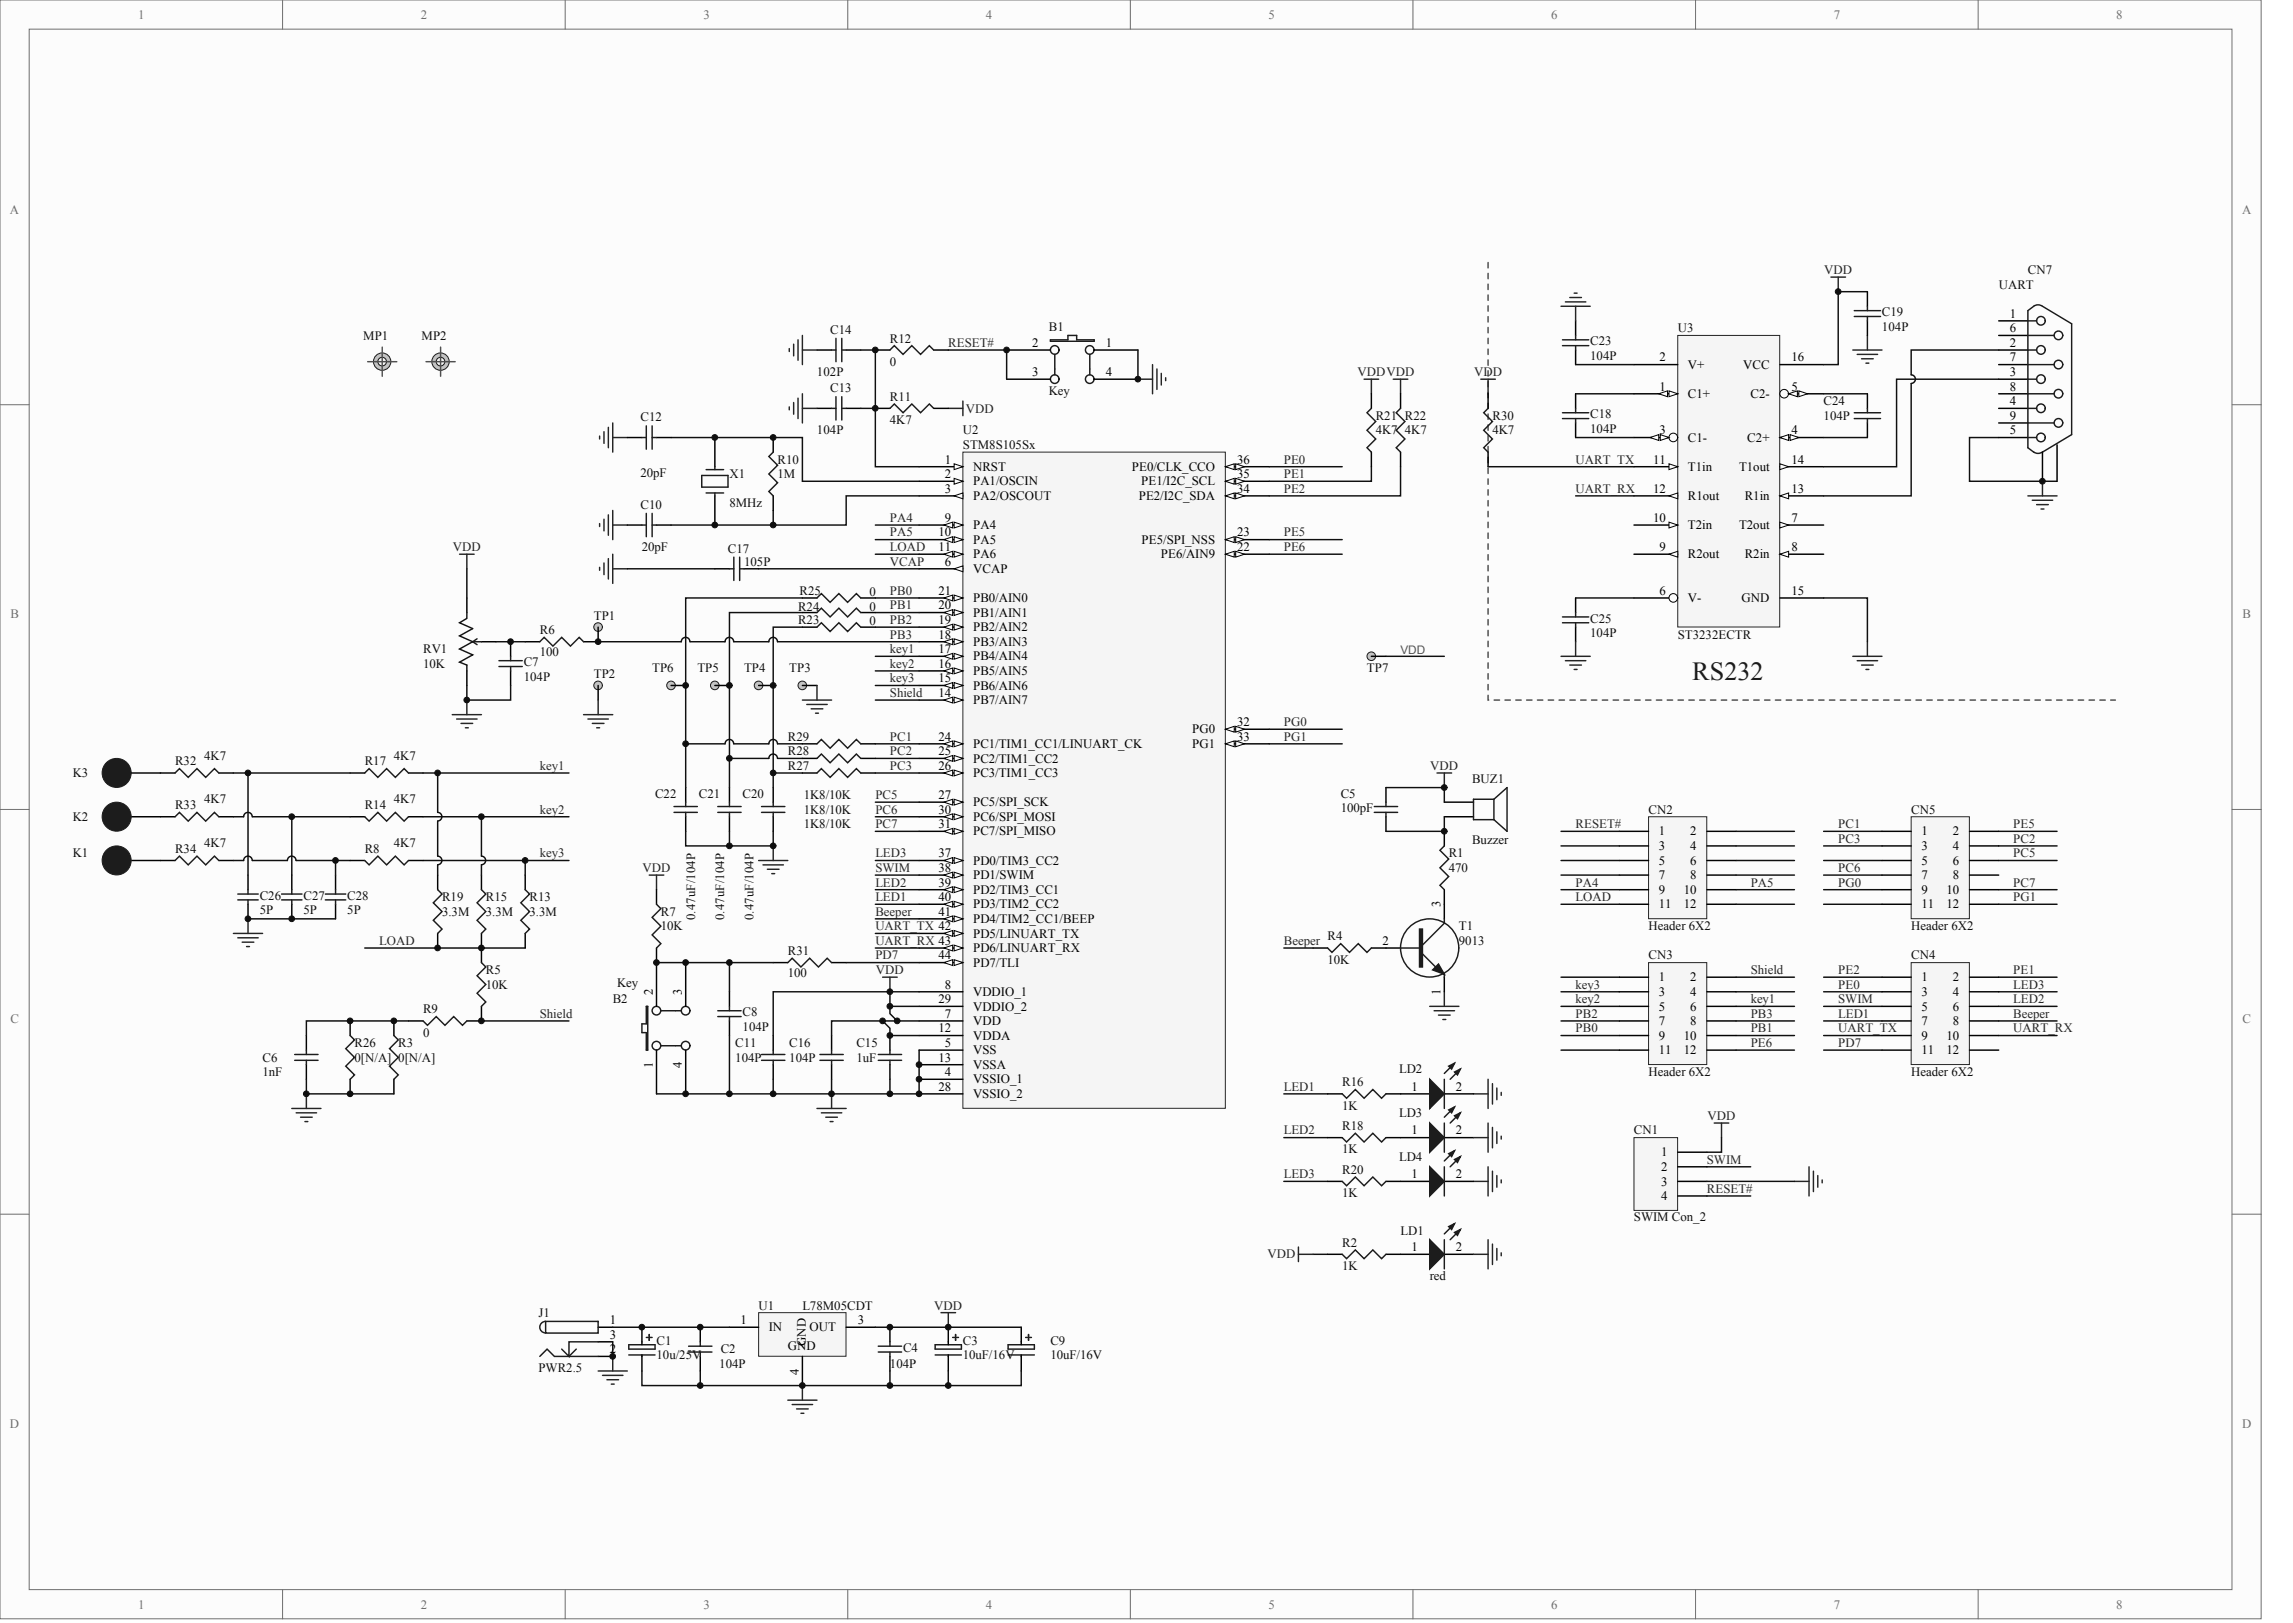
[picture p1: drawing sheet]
<svg xmlns="http://www.w3.org/2000/svg" width="840mm" height="594mm" viewBox="0 0 840 594" stroke-linecap="round" stroke-linejoin="round" font-family="sans-serif">
<defs><g id="words">
<text font-size="9.6" fill="#1c1c1c" x="619.7" y="248.8">RS232</text>
<g font-size="4.7" fill="#716f64">
<text x="50.6" y="6.8">1</text>
<text x="154.1" y="6.8">2</text>
<text x="257.5" y="6.8">3</text>
<text x="361" y="6.8">4</text>
<text x="464.5" y="6.8">5</text>
<text x="568" y="6.8">6</text>
<text x="671.4" y="6.8">7</text>
<text x="774.9" y="6.8">8</text>
<text x="3.6" y="78.2">A</text>
<text x="821" y="78.2">A</text>
<text x="3.8" y="226.4">B</text>
<text x="821.1" y="226.4">B</text>
<text x="3.8" y="374.5">C</text>
<text x="821.1" y="374.5">C</text>
<text x="3.6" y="522.7">D</text>
<text x="821" y="522.7">D</text>
<text x="50.6" y="588.8">1</text>
<text x="154.1" y="588.8">2</text>
<text x="257.5" y="588.8">3</text>
<text x="361" y="588.8">4</text>
<text x="464.5" y="588.8">5</text>
<text x="568" y="588.8">6</text>
<text x="671.4" y="588.8">7</text>
<text x="774.9" y="588.8">8</text>
</g>
<g font-size="4.7" fill="#262626">
<text x="668" y="100.3">VDD</text>
<text x="347.2" y="127">RESET#</text>
<text x="497" y="137.6">VDDVDD</text>
<text x="539.8" y="137.6">VDD</text>
<text x="353.6" y="151">VDD</text>
<text x="470.1" y="169.7">PE0</text>
<text x="576.9" y="169.7">UART_TX</text>
<text x="470.1" y="175">PE1</text>
<text x="470.1" y="180.4">PE2</text>
<text x="576.9" y="180.4">UART_RX</text>
<text x="325.9" y="191">PA4</text>
<text x="325.9" y="196.4">PA5</text>
<text x="470.1" y="196.4">PE5</text>
<text x="165.8" y="201.7">VDD</text>
<text x="325.9" y="201.7">LOAD</text>
<text x="470.1" y="201.7">PE6</text>
<text x="325.9" y="207.1">VCAP</text>
<text x="325.9" y="217.7">PB0</text>
<text x="325.9" y="223.1">PB1</text>
<text x="325.9" y="228.4">PB2</text>
<text x="325.9" y="233.7">PB3</text>
<text x="325.9" y="239.1">key1</text>
<text x="325.9" y="244.4">key2</text>
<text x="325.9" y="249.8">key3</text>
<text x="325.9" y="255.1">Shield</text>
<text x="470.1" y="265.8">PG0</text>
<text x="325.9" y="271.1">PC1</text>
<text x="470.1" y="271.1">PG1</text>
<text x="197.7" y="281.8">key1</text>
<text x="325.9" y="276.5">PC2</text>
<text x="325.9" y="281.8">PC3</text>
<text x="523.7" y="281.8">VDD</text>
<text x="320.5" y="292.5">PC5</text>
<text x="197.7" y="297.8">key2</text>
<text x="320.5" y="297.8">PC6</text>
<text x="320.5" y="303.1">PC7</text>
<text x="576.9" y="303.1">RESET#</text>
<text x="673.1" y="303.1">PC1</text>
<text x="737.2" y="303.1">PE5</text>
<text x="673.1" y="308.5">PC3</text>
<text x="737.2" y="308.5">PC2</text>
<text x="197.7" y="313.8">key3</text>
<text x="320.5" y="313.8">LED3</text>
<text x="737.2" y="313.8">PC5</text>
<text x="235.3" y="319.2">VDD</text>
<text x="320.5" y="319.2">SWIM</text>
<text x="673.1" y="319.2">PC6</text>
<text x="320.5" y="324.5">LED2</text>
<text x="320.5" y="329.8">LED1</text>
<text x="576.9" y="329.8">LOAD</text>
<text x="576.9" y="324.5">PA4</text>
<text x="641" y="324.5">PA5</text>
<text x="673.1" y="324.5">PG0</text>
<text x="737.2" y="324.5">PC7</text>
<text x="737.2" y="329.8">PG1</text>
<text x="320.5" y="335.2">Beeper</text>
<text x="320.5" y="340.5">UART_TX 42</text>
<text x="138.9" y="345.9">LOAD</text>
<text x="320.5" y="345.9">UART_RX 43</text>
<text x="470.1" y="345.9">Beeper</text>
<text x="320.5" y="351.2">PD7</text>
<text x="320.7" y="356.5">VDD</text>
<text x="641" y="356.5">Shield</text>
<text x="673.1" y="356.5">PE2</text>
<text x="737.2" y="356.5">PE1</text>
<text x="576.9" y="361.9">key3</text>
<text x="673.1" y="361.9">PE0</text>
<text x="737.2" y="361.9">LED3</text>
<text x="576.9" y="367.2">key2</text>
<text x="641" y="367.2">key1</text>
<text x="673.1" y="367.2">SWIM</text>
<text x="737.2" y="367.2">LED2</text>
<text x="197.7" y="372.6">Shield</text>
<text x="576.9" y="372.6">PB2</text>
<text x="576.9" y="377.9">PB0</text>
<text x="641" y="372.6">PB3</text>
<text x="641" y="377.9">PB1</text>
<text x="673.1" y="372.6">LED1</text>
<text x="673.1" y="377.9">UART_TX</text>
<text x="737.2" y="372.6">Beeper</text>
<text x="737.2" y="377.9">UART_RX</text>
<text x="641" y="383.2">PE6</text>
<text x="673.1" y="383.2">PD7</text>
<text x="470.1" y="399.2">LED1</text>
<text x="625.2" y="409.9">VDD</text>
<text x="470.1" y="415.3">LED2</text>
<text x="625" y="425.9">SWIM</text>
<text x="470.1" y="431.3">LED3</text>
<text x="625" y="436.6">RESET#</text>
<text x="464.1" y="460.6">VDD</text>
<text x="342.1" y="479.3">VDD</text>
</g>
<g font-size="4.7" fill="#0e0e0e">
<text x="742.5" y="100.3">CN7</text>
<text x="731.9" y="105.6">UART</text>
<text x="689.1" y="115.8">C19</text>
<text x="133" y="124.3">MP1</text>
<text x="154.4" y="124.3">MP2</text>
<text x="304" y="122.2">C14</text>
<text x="325.9" y="125.4">R12</text>
<text x="384.1" y="121.1">B1</text>
<text x="614.3" y="121.6">U3</text>
<text x="689.1" y="121.1">104P</text>
<text x="582.3" y="126.4">C23</text>
<text x="582.3" y="131.8">104P</text>
<text x="299.2" y="137.6">102P</text>
<text x="325.9" y="133.9">0</text>
<text x="304" y="143.5">C13</text>
<text x="325.9" y="146.7">R11</text>
<text x="384.1" y="144.6">Key</text>
<text x="667.7" y="148.3">C24</text>
<text x="234.5" y="154.2">C12</text>
<text x="325.9" y="155.3">4K7</text>
<text x="503.7" y="153.7">R21 R22</text>
<text x="546.5" y="153.7">R30</text>
<text x="582.3" y="153.1">C18</text>
<text x="667.7" y="153.7">104P</text>
<text x="299.2" y="159">104P</text>
<text x="352.6" y="159">U2</text>
<text x="503.7" y="159">4K7</text>
<text x="514.4" y="159">4K7</text>
<text x="546.5" y="159">4K7</text>
<text x="582.3" y="158.5">104P</text>
<text x="352.6" y="164.3">STM8S105Sx</text>
<text x="284.7" y="169.7">R10</text>
<text x="234.5" y="174.5">20pF</text>
<text x="267.1" y="175">X1</text>
<text x="284.7" y="175">1M</text>
<text x="267.1" y="185.7">8MHz</text>
<text x="234.5" y="186.2">C10</text>
<text x="235" y="201.7">20pF</text>
<text x="266.6" y="202.2">C17</text>
<text x="272.4" y="207.1">105P</text>
<text x="292.7" y="217.7">R25</text>
<text x="318.4" y="218.3">0</text>
<text x="217.4" y="226.8">TP1</text>
<text x="292.2" y="223.6">R24</text>
<text x="318.4" y="223.6">0</text>
<text x="582.3" y="227.9">C25</text>
<text x="197.7" y="232.1">R6</text>
<text x="292.2" y="228.4">R23</text>
<text x="318.4" y="228.9">0</text>
<text x="582.3" y="233.2">104P</text>
<text x="614.3" y="233.7">ST3232ECTR</text>
<text x="154.9" y="239.1">RV1</text>
<text x="154.9" y="244.4">10K</text>
<text x="191.8" y="243.9">C7</text>
<text x="197.7" y="240.2">100</text>
<text x="191.8" y="249.2">104P</text>
<text x="217.4" y="248.2">TP2</text>
<text x="238.8" y="246">TP6</text>
<text x="255.3" y="246">TP5</text>
<text x="272.4" y="246">TP4</text>
<text x="289" y="246">TP3</text>
<text x="500.5" y="246">TP7</text>
<text x="288.5" y="271.1">R29</text>
<text x="64.1" y="280.2">R32</text>
<text x="74.8" y="278.1">4K7</text>
<text x="133.5" y="280.2">R17</text>
<text x="144.2" y="278.1">4K7</text>
<text x="288.5" y="276.5">R28</text>
<text x="288.5" y="281.8">R27</text>
<text x="26.7" y="284.5">K3</text>
<text x="539" y="286.6">BUZ1</text>
<text x="239.9" y="291.9">C22</text>
<text x="255.9" y="291.9">C21</text>
<text x="271.9" y="291.9">C20</text>
<text x="294.3" y="292.5">1K8/10K</text>
<text x="490.9" y="291.9">C5</text>
<text x="64.1" y="296.2">R33</text>
<text x="74.8" y="294.1">4K7</text>
<text x="133.5" y="296.2">R14</text>
<text x="144.2" y="294.1">4K7</text>
<text x="294.3" y="297.8">1K8/10K</text>
<text x="490.9" y="297.3">100pF</text>
<text x="603.6" y="297.8">CN2</text>
<text x="699.8" y="297.8">CN5</text>
<text x="26.7" y="300.5">K2</text>
<text x="294.3" y="303.1">1K8/10K</text>
<text x="74.8" y="310.1">4K7</text>
<text x="144.2" y="310.1">4K7</text>
<text x="539" y="309">Buzzer</text>
<text x="26.7" y="313.8">K1</text>
<text x="64.1" y="312.2">R34</text>
<text x="133.5" y="312.2">R8</text>
<text x="530.5" y="313.8">R1</text>
<text x="530.5" y="319.2">470</text>
<text x="95.1" y="329.3">C26</text>
<text x="111.1" y="329.3">C27</text>
<text x="127.1" y="329.3">C28</text>
<text x="161.9" y="329.8">R19</text>
<text x="177.9" y="329.8">R15</text>
<text x="193.9" y="329.8">R13</text>
<text x="95.1" y="334.6">5P</text>
<text x="111.1" y="334.6">5P</text>
<text x="127.1" y="334.6">5P</text>
<text x="161.9" y="335.2">3.3M</text>
<text x="177.9" y="335.2">3.3M</text>
<text x="193.9" y="335.2">3.3M</text>
<text x="242" y="335.2">R7</text>
<text x="242" y="340.5">10K</text>
<text x="534.2" y="340.5">T1</text>
<text x="603.6" y="340.5">Header 6X2</text>
<text x="699.8" y="340.5">Header 6X2</text>
<text x="486.1" y="344.3">R4</text>
<text x="534.2" y="345.9">9013</text>
<text x="288.5" y="349.6">R31</text>
<text x="486.1" y="352.8">10K</text>
<text x="603.6" y="351.2">CN3</text>
<text x="699.8" y="351.2">CN4</text>
<text x="177.9" y="356.5">R5</text>
<text x="288.5" y="357.6">100</text>
<text x="177.9" y="361.9">10K</text>
<text x="226" y="361.3">Key</text>
<text x="154.9" y="371">R9</text>
<text x="224.4" y="367.2">B2</text>
<text x="271.9" y="377.4">104P</text>
<text x="271.9" y="372">C8</text>
<text x="129.8" y="383.2">R26</text>
<text x="145.8" y="383.2">R3</text>
<text x="154.9" y="379.5">0</text>
<text x="269.2" y="383.2">C11</text>
<text x="289" y="383.2">C16</text>
<text x="313.6" y="383.2">C15</text>
<text x="96.2" y="388.6">C6</text>
<text x="129.8" y="388.6">0[N/A] 0[N/A]</text>
<text x="269.2" y="388.6">104P</text>
<text x="289" y="388.6">104P</text>
<text x="313.6" y="388.6">1uF</text>
<text x="96.2" y="393.9">1nF</text>
<text x="512.3" y="392.8">LD2</text>
<text x="603.6" y="393.9">Header 6X2</text>
<text x="699.8" y="393.9">Header 6X2</text>
<text x="491.5" y="397.6">R16</text>
<text x="491.5" y="406.2">1K</text>
<text x="491.5" y="413.7">R18</text>
<text x="512.3" y="408.9">LD3</text>
<text x="598.3" y="415.3">CN1</text>
<text x="491.5" y="422.2">1K</text>
<text x="512.3" y="424.9">LD4</text>
<text x="491.5" y="429.7">R20</text>
<text x="491.5" y="438.2">1K</text>
<text x="598.3" y="446.8">SWIM Con_2</text>
<text x="512.8" y="452.1">LD1</text>
<text x="491.5" y="456.4">R2</text>
<text x="491.5" y="464.9">1K</text>
<text x="523.5" y="468.6">red</text>
<text x="277.8" y="479.3">U1</text>
<text x="293.8" y="479.3">L78M05CDT</text>
<text x="197.1" y="482">J1</text>
<text x="240.4" y="497.5">10u/25V</text>
<text x="240.4" y="492.1">C1</text>
<text x="263.9" y="495.3">C2</text>
<text x="330.7" y="494.8">C4</text>
<text x="352.6" y="497.5">10uF/16V</text>
<text x="352.6" y="492.1">C3</text>
<text x="384.6" y="497.5">10uF/16V</text>
<text x="384.6" y="492.1">C9</text>
<text x="197.1" y="502.3">PWR2.5</text>
<text x="263.4" y="500.7">104P</text>
<text x="325.9" y="500.7">104P</text>
</g>
<g font-size="4.7">
<text x="735.9" y="116.3">1</text>
<text x="735.9" y="121.6">6</text>
<text x="378" y="127">2</text>
<text x="404.9" y="127">1</text>
<text x="735.9" y="127">2</text>
<text x="378" y="137.6">3</text>
<text x="404.9" y="137.6">4</text>
<text x="607.7" y="132.3">2</text>
<text x="618.1" y="135">V+</text>
<text x="638.3" y="135">VCC</text>
<text x="656" y="132.3">16</text>
<text x="735.9" y="132.3">7</text>
<text x="735.9" y="137.6">3</text>
<text x="607.7" y="143">1</text>
<text x="656" y="143">5</text>
<text x="735.9" y="143">8</text>
<text x="618.1" y="145.7">C1+</text>
<text x="641" y="145.7">C2-</text>
<text x="735.9" y="148.3">4</text>
<text x="735.9" y="153.7">9</text>
<text x="607.7" y="159">3</text>
<text x="618.1" y="161.7">C1-</text>
<text x="639.8" y="161.7">C2+</text>
<text x="656" y="159">4</text>
<text x="735.9" y="159">5</text>
<text x="345.9" y="169.7">1</text>
<text x="356.3" y="172.3">NRST</text>
<text x="414.5" y="172.3">PE0/CLK_CCO</text>
<text x="453" y="169.7">36</text>
<text x="605.4" y="169.7">11</text>
<text x="618.1" y="172.3">T1in</text>
<text x="636.8" y="172.3">T1out</text>
<text x="656" y="169.7">14</text>
<text x="345.9" y="175">2</text>
<text x="356.3" y="177.7">PA1/OSCIN</text>
<text x="417.9" y="177.7">PE1/I2C_SCL</text>
<text x="453" y="175">35</text>
<text x="345.9" y="180.4">3</text>
<text x="356.3" y="183">PA2/OSCOUT</text>
<text x="417" y="183">PE2/I2C_SDA</text>
<text x="453" y="180.4">34</text>
<text x="605.4" y="180.4">12</text>
<text x="618.1" y="183">R1out</text>
<text x="638.8" y="183">R1in</text>
<text x="656" y="180.4">13</text>
<text x="345.9" y="191">9</text>
<text x="605.4" y="191">10</text>
<text x="656" y="191">7</text>
<text x="343.6" y="196.4">10</text>
<text x="356.3" y="193.7">PA4</text>
<text x="453" y="196.4">23</text>
<text x="618.1" y="193.7">T2in</text>
<text x="636.8" y="193.7">T2out</text>
<text x="343.6" y="201.7">11</text>
<text x="356.3" y="199">PA5</text>
<text x="418" y="199">PE5/SPI_NSS</text>
<text x="453" y="201.7">22</text>
<text x="607.7" y="201.7">9</text>
<text x="656" y="201.7">8</text>
<text x="345.9" y="207.1">6</text>
<text x="356.3" y="209.7">VCAP</text>
<text x="356.3" y="204.4">PA6</text>
<text x="425.1" y="204.4">PE6/AIN9</text>
<text x="618.1" y="204.4">R2out</text>
<text x="638.8" y="204.4">R2in</text>
<text x="343.6" y="217.7">21</text>
<text x="356.3" y="220.4">PB0/AIN0</text>
<text x="607.7" y="217.7">6</text>
<text x="618.1" y="220.4">V-</text>
<text x="637.7" y="220.4">GND</text>
<text x="656" y="217.7">15</text>
<text x="343.6" y="223.1">20</text>
<text x="356.3" y="225.7">PB1/AIN1</text>
<text x="343.6" y="233.7">18</text>
<text x="343.6" y="228.4">19</text>
<text x="356.3" y="231.1">PB2/AIN2</text>
<text x="343.6" y="239.1">17</text>
<text x="356.3" y="236.4">PB3/AIN3</text>
<text x="343.6" y="244.4">16</text>
<text x="356.3" y="241.8">PB4/AIN4</text>
<text x="343.6" y="249.8">15</text>
<text x="356.3" y="247.1">PB5/AIN5</text>
<text x="343.6" y="255.1">14</text>
<text x="356.3" y="257.8">PB7/AIN7</text>
<text x="356.3" y="252.4">PB6/AIN6</text>
<text x="436.5" y="268.4">PG0</text>
<text x="453" y="265.8">32</text>
<text x="343.6" y="271.1">24</text>
<text x="356.3" y="273.8">PC1/TIM1_CC1/LINUART_CK</text>
<text x="436.5" y="273.8">PG1</text>
<text x="453" y="271.1">33</text>
<text x="343.6" y="276.5">25</text>
<text x="343.6" y="281.8">26</text>
<text x="356.3" y="279.1">PC2/TIM1_CC2</text>
<text x="356.3" y="284.5">PC3/TIM1_CC3</text>
<text x="343.6" y="292.5">27</text>
<text x="343.6" y="297.8">30</text>
<text x="356.3" y="295.1">PC5/SPI_SCK</text>
<text x="343.6" y="303.1">31</text>
<text x="356.3" y="300.5">PC6/SPI_MOSI</text>
<text x="356.3" y="305.8">PC7/SPI_MISO</text>
<text x="607.4" y="305.8">1</text>
<text x="618.9" y="305.8">2</text>
<text x="703.5" y="305.8">1</text>
<text x="715.1" y="305.8">2</text>
<text x="607.4" y="311.2">3</text>
<text x="618.9" y="311.2">4</text>
<text x="703.5" y="311.2">3</text>
<text x="715.1" y="311.2">4</text>
<text x="343.6" y="313.8">37</text>
<text x="356.3" y="316.5">PD0/TIM3_CC2</text>
<text x="607.4" y="316.5">5</text>
<text x="618.9" y="316.5">6</text>
<text x="703.5" y="316.5">5</text>
<text x="715.1" y="316.5">6</text>
<text x="343.6" y="319.2">38</text>
<text x="356.3" y="321.8">PD1/SWIM</text>
<text x="607.4" y="321.8">7</text>
<text x="618.9" y="321.8">8</text>
<text x="703.5" y="321.8">7</text>
<text x="715.1" y="321.8">8</text>
<text x="343.6" y="324.5">39</text>
<text x="343.6" y="329.8">40</text>
<text x="356.3" y="327.2">PD2/TIM3_CC1</text>
<text x="607.4" y="327.2">9</text>
<text x="616.6" y="327.2">10</text>
<text x="703.5" y="327.2">9</text>
<text x="712.7" y="327.2">10</text>
<text x="343.6" y="335.2">41</text>
<text x="356.3" y="332.5">PD3/TIM2_CC2</text>
<text x="607.4" y="332.5">11</text>
<text x="616.6" y="332.5">12</text>
<text x="703.5" y="332.5">11</text>
<text x="712.7" y="332.5">12</text>
<text x="356.3" y="337.8">PD4/TIM2_CC1/BEEP</text>
<text x="356.3" y="343.2">PD5/LINUART_TX</text>
<text x="506.2" y="345.9">2</text>
<text x="343.6" y="351.2">44</text>
<text x="356.3" y="348.5">PD6/LINUART_RX</text>
<text x="356.3" y="353.9">PD7/TLI</text>
<text x="607.4" y="359.2">1</text>
<text x="618.9" y="359.2">2</text>
<text x="703.5" y="359.2">1</text>
<text x="715.1" y="359.2">2</text>
<text x="345.9" y="361.9">8</text>
<text x="356.3" y="364.5">VDDIO_1</text>
<text x="607.4" y="364.5">3</text>
<text x="618.9" y="364.5">4</text>
<text x="703.5" y="364.5">3</text>
<text x="715.1" y="364.5">4</text>
<text x="343.6" y="367.2">29</text>
<text x="356.3" y="369.9">VDDIO_2</text>
<text x="607.4" y="369.9">5</text>
<text x="618.9" y="369.9">6</text>
<text x="703.5" y="369.9">5</text>
<text x="715.1" y="369.9">6</text>
<text x="343.6" y="377.9">12</text>
<text x="345.9" y="372.6">7</text>
<text x="356.3" y="375.2">VDD</text>
<text x="607.4" y="375.2">7</text>
<text x="618.9" y="375.2">8</text>
<text x="703.5" y="375.2">7</text>
<text x="715.1" y="375.2">8</text>
<text x="345.9" y="383.2">5</text>
<text x="356.3" y="380.6">VDDA</text>
<text x="607.4" y="380.6">9</text>
<text x="616.6" y="380.6">10</text>
<text x="703.5" y="380.6">9</text>
<text x="712.7" y="380.6">10</text>
<text x="343.6" y="388.6">13</text>
<text x="356.3" y="385.9">VSS</text>
<text x="607.4" y="385.9">11</text>
<text x="616.6" y="385.9">12</text>
<text x="703.5" y="385.9">11</text>
<text x="712.7" y="385.9">12</text>
<text x="345.9" y="393.9">4</text>
<text x="356.3" y="391.2">VSSA</text>
<text x="343.6" y="399.2">28</text>
<text x="356.3" y="396.6">VSSIO_1</text>
<text x="356.3" y="401.9">VSSIO_2</text>
<text x="516.9" y="399.2">1</text>
<text x="533.1" y="399.2">2</text>
<text x="516.9" y="415.3">1</text>
<text x="533.1" y="415.3">2</text>
<text x="608.2" y="423.3">1</text>
<text x="516.9" y="431.3">1</text>
<text x="533.1" y="431.3">2</text>
<text x="608.2" y="428.6">2</text>
<text x="608.2" y="433.9">3</text>
<text x="608.2" y="439.3">4</text>
<text x="516.9" y="458">1</text>
<text x="533.1" y="458">2</text>
<text x="223.3" y="484.7">1</text>
<text x="271.2" y="484.7">1</text>
<text x="314.1" y="484.7">3</text>
<text x="223.3" y="490">3</text>
<text x="281.5" y="487.3">IN</text>
<text x="296.4" y="487.3">OUT</text>
<text x="223.3" y="495.3">2</text>
<text x="288.5" y="494.3">GND</text>
</g>
<g font-size="4.6">
<text x="527.5" y="332.1" transform="rotate(-90 527.5 332.1)">3</text>
<text x="239" y="364.1" transform="rotate(-90 239 364.1)">2</text>
<text x="249.7" y="364.1" transform="rotate(-90 249.7 364.1)">3</text>
<text x="527.5" y="364.4" transform="rotate(-90 527.5 364.4)">1</text>
<text x="239" y="391.1" transform="rotate(-90 239 391.1)">1</text>
<text x="249.7" y="391.1" transform="rotate(-90 249.7 391.1)">4</text>
<text x="295.1" y="492.8" transform="rotate(-90 295.1 492.8)">GND</text>
<text x="292.4" y="503.2" transform="rotate(-90 292.4 503.2)">4</text>
</g>
<g font-size="4.6" fill="#0e0e0e">
<text x="254.5" y="336.9" transform="rotate(-90 254.5 336.9)">0.47uF/104P</text>
<text x="265.2" y="336.9" transform="rotate(-90 265.2 336.9)">0.47uF/104P</text>
<text x="275.9" y="336.9" transform="rotate(-90 275.9 336.9)">0.47uF/104P</text>
</g>
<text font-size="4.3" fill="#545454" x="512.8" y="239.4">VDD</text>
</g></defs>
<g fill="#fcfcfc" stroke="#6e6e6e" stroke-width=".37">
<path d="M0 0h828v592.5h-828z"/>
<path d="M10.7 10.7h806.6v571.2h-806.6z"/>
</g>
<g fill="none" stroke="#6e6e6e" stroke-width=".37">
<path d="M103.5 0v10.7M206.9 0v10.7M310.4 0v10.7M413.9 0v10.7M517.4 0v10.7M620.8 0v10.7M724.3 0v10.7M0 148.1h10.7M817.3 148.1h10.7M0 296.3h10.7M817.3 296.3h10.7M0 444.4h10.7"/>
<path d="M817.3 444.4h10.7M103.5 581.9v10.7M206.9 581.9v10.7M310.4 581.9v10.7M413.9 581.9v10.7M517.4 581.9v10.7M620.8 581.9v10.7M724.3 581.9v10.7"/>
</g>
<path d="M352.6 165.5h96.1v240.2h-96.1z" fill="#f5f5f5" stroke="#262626" stroke-width=".37"/>
<path d="M336.5 170.8h16.1" fill="none" stroke="#000" stroke-width=".53"/>
<path d="M349.4 169.8l3.2 1-3.2 1.1z" fill="#fcfcfc" stroke="#000" stroke-width=".37"/>
<path d="M336.5 176.2h16.1" fill="none" stroke="#000" stroke-width=".53"/>
<path d="M349.4 175.1l3.2 1.1-3.2 1z" fill="#fcfcfc" stroke="#000" stroke-width=".37"/>
<path d="M336.5 181.5h16.1" fill="none" stroke="#000" stroke-width=".53"/>
<path d="M349.4 181.5l3.2-1.1v2.2z" fill="#fcfcfc" stroke="#000" stroke-width=".37"/>
<path d="M336.5 208.2h16.1M336.5 395.1h16.1M336.5 384.4h16.1" fill="none" stroke="#000" stroke-width=".53"/>
<path d="M349.4 208.2l3.2-1.1v2.2z" fill="#fcfcfc" stroke="#000" stroke-width=".37"/>
<path d="M336.5 192.2h16.1M336.5 373.7h16.1M336.5 363h16.1" fill="none" stroke="#000" stroke-width=".53"/>
<g fill="#fcfcfc" stroke="#000" stroke-width=".37">
<path d="M349.4 191.1l3.2 1.1-3.2 1.1z"/>
<path d="M345.6 192.2l3.2-1.1v2.2z"/>
</g>
<path d="M336.5 197.5h16.1" fill="none" stroke="#000" stroke-width=".53"/>
<g fill="#fcfcfc" stroke="#000" stroke-width=".37">
<path d="M349.4 196.5l3.2 1-3.2 1.1z"/>
<path d="M345.6 197.5l3.2-1v2.1z"/>
</g>
<path d="M336.5 202.9h16.1" fill="none" stroke="#000" stroke-width=".53"/>
<g fill="#fcfcfc" stroke="#000" stroke-width=".37">
<path d="M349.4 201.8l3.2 1.1-3.2 1z"/>
<path d="M345.6 202.9l3.2-1.1v2.1z"/>
</g>
<path d="M336.5 256.3h16.1M336.5 379h16.1M336.5 389.7h16.1" fill="none" stroke="#000" stroke-width=".53"/>
<g fill="#fcfcfc" stroke="#000" stroke-width=".37">
<path d="M349.4 255.2l3.2 1.1-3.2 1z"/>
<path d="M345.6 256.3l3.2-1.1v2.1z"/>
</g>
<path d="M336.5 250.9h16.1" fill="none" stroke="#000" stroke-width=".53"/>
<g fill="#fcfcfc" stroke="#000" stroke-width=".37">
<path d="M349.4 249.8l3.2 1.1-3.2 1.1z"/>
<path d="M345.6 250.9l3.2-1.1v2.2z"/>
</g>
<path d="M336.5 245.6h16.1" fill="none" stroke="#000" stroke-width=".53"/>
<g fill="#fcfcfc" stroke="#000" stroke-width=".37">
<path d="M349.4 244.5l3.2 1.1-3.2 1z"/>
<path d="M345.6 245.6l3.2-1.1v2.1z"/>
</g>
<path d="M336.5 240.2h16.1" fill="none" stroke="#000" stroke-width=".53"/>
<g fill="#fcfcfc" stroke="#000" stroke-width=".37">
<path d="M349.4 239.2l3.2 1-3.2 1.1z"/>
<path d="M345.6 240.2l3.2-1v2.1z"/>
</g>
<path d="M336.5 234.9h16.1" fill="none" stroke="#000" stroke-width=".53"/>
<g fill="#fcfcfc" stroke="#000" stroke-width=".37">
<path d="M349.4 233.8l3.2 1.1-3.2 1.1z"/>
<path d="M345.6 234.9l3.2-1.1v2.2z"/>
</g>
<path d="M336.5 229.6h16.1" fill="none" stroke="#000" stroke-width=".53"/>
<g fill="#fcfcfc" stroke="#000" stroke-width=".37">
<path d="M349.4 228.5l3.2 1.1-3.2 1z"/>
<path d="M345.6 229.6l3.2-1.1v2.1z"/>
</g>
<path d="M336.5 224.2h16.1" fill="none" stroke="#000" stroke-width=".53"/>
<g fill="#fcfcfc" stroke="#000" stroke-width=".37">
<path d="M349.4 223.2l3.2 1-3.2 1.1z"/>
<path d="M345.6 224.2l3.2-1v2.1z"/>
</g>
<path d="M336.5 218.9h16.1" fill="none" stroke="#000" stroke-width=".53"/>
<g fill="#fcfcfc" stroke="#000" stroke-width=".37">
<path d="M349.4 217.8l3.2 1.1-3.2 1z"/>
<path d="M345.6 218.9l3.2-1.1v2.1z"/>
</g>
<path d="M448.7 202.9h16.1" fill="none" stroke="#000" stroke-width=".53"/>
<g fill="#fcfcfc" stroke="#000" stroke-width=".37">
<path d="M448.7 202.9l3.2-1.1v2.1z"/>
<path d="M452.5 201.8l3.2 1.1-3.2 1z"/>
</g>
<path d="M448.7 197.5h16.1" fill="none" stroke="#000" stroke-width=".53"/>
<g fill="#fcfcfc" stroke="#000" stroke-width=".37">
<path d="M448.7 197.5l3.2-1v2.1z"/>
<path d="M452.5 196.5l3.2 1-3.2 1.1z"/>
</g>
<path d="M336.5 272.3h16.1" fill="none" stroke="#000" stroke-width=".53"/>
<g fill="#fcfcfc" stroke="#000" stroke-width=".37">
<path d="M349.4 271.2l3.2 1.1-3.2 1z"/>
<path d="M345.6 272.3l3.2-1.1v2.1z"/>
</g>
<path d="M336.5 277.6h16.1" fill="none" stroke="#000" stroke-width=".53"/>
<g fill="#fcfcfc" stroke="#000" stroke-width=".37">
<path d="M349.4 276.5l3.2 1.1-3.2 1.1z"/>
<path d="M345.6 277.6l3.2-1.1v2.2z"/>
</g>
<path d="M336.5 282.9h16.1" fill="none" stroke="#000" stroke-width=".53"/>
<g fill="#fcfcfc" stroke="#000" stroke-width=".37">
<path d="M349.4 281.9l3.2 1-3.2 1.1z"/>
<path d="M345.6 282.9l3.2-1v2.1z"/>
</g>
<path d="M336.5 293.6h16.1" fill="none" stroke="#000" stroke-width=".53"/>
<g fill="#fcfcfc" stroke="#000" stroke-width=".37">
<path d="M349.4 292.6l3.2 1-3.2 1.1z"/>
<path d="M345.6 293.6l3.2-1v2.1z"/>
</g>
<path d="M336.5 299h16.1M336.5 368.4h16.1M336.5 400.4h16.1" fill="none" stroke="#000" stroke-width=".53"/>
<g fill="#fcfcfc" stroke="#000" stroke-width=".37">
<path d="M349.4 297.9l3.2 1.1-3.2 1z"/>
<path d="M345.6 299l3.2-1.1v2.1z"/>
</g>
<path d="M336.5 304.3h16.1" fill="none" stroke="#000" stroke-width=".53"/>
<g fill="#fcfcfc" stroke="#000" stroke-width=".37">
<path d="M349.4 303.2l3.2 1.1-3.2 1.1z"/>
<path d="M345.6 304.3l3.2-1.1v2.2z"/>
</g>
<path d="M448.7 266.9h16.1" fill="none" stroke="#000" stroke-width=".53"/>
<g fill="#fcfcfc" stroke="#000" stroke-width=".37">
<path d="M448.7 266.9l3.2-1v2.1z"/>
<path d="M452.5 265.9l3.2 1-3.2 1.1z"/>
</g>
<path d="M448.7 272.3h16.1" fill="none" stroke="#000" stroke-width=".53"/>
<g fill="#fcfcfc" stroke="#000" stroke-width=".37">
<path d="M448.7 272.3l3.2-1.1v2.1z"/>
<path d="M452.5 271.2l3.2 1.1-3.2 1z"/>
</g>
<path d="M448.7 181.5h16.1" fill="none" stroke="#000" stroke-width=".53"/>
<g fill="#fcfcfc" stroke="#000" stroke-width=".37">
<path d="M448.7 181.5l3.2-1.1v2.2z"/>
<path d="M452.5 180.4l3.2 1.1-3.2 1.1z"/>
</g>
<path d="M448.7 176.2h16.1" fill="none" stroke="#000" stroke-width=".53"/>
<g fill="#fcfcfc" stroke="#000" stroke-width=".37">
<path d="M448.7 176.2l3.2-1.1v2.1z"/>
<path d="M452.5 175.1l3.2 1.1-3.2 1z"/>
</g>
<path d="M448.7 170.8h16.1" fill="none" stroke="#000" stroke-width=".53"/>
<g fill="#fcfcfc" stroke="#000" stroke-width=".37">
<path d="M448.7 170.8l3.2-1v2.1z"/>
<path d="M452.5 169.8l3.2 1-3.2 1.1z"/>
</g>
<path d="M336.5 315h16.1" fill="none" stroke="#000" stroke-width=".53"/>
<g fill="#fcfcfc" stroke="#000" stroke-width=".37">
<path d="M349.4 313.9l3.2 1.1-3.2 1z"/>
<path d="M345.6 315l3.2-1.1v2.1z"/>
</g>
<path d="M336.5 320.3h16.1" fill="none" stroke="#000" stroke-width=".53"/>
<g fill="#fcfcfc" stroke="#000" stroke-width=".37">
<path d="M349.4 319.2l3.2 1.1-3.2 1.1z"/>
<path d="M345.6 320.3l3.2-1.1v2.2z"/>
</g>
<path d="M336.5 325.7h16.1" fill="none" stroke="#000" stroke-width=".53"/>
<g fill="#fcfcfc" stroke="#000" stroke-width=".37">
<path d="M349.4 324.6l3.2 1.1-3.2 1z"/>
<path d="M345.6 325.7l3.2-1.1v2.1z"/>
</g>
<path d="M336.5 331h16.1" fill="none" stroke="#000" stroke-width=".53"/>
<g fill="#fcfcfc" stroke="#000" stroke-width=".37">
<path d="M349.4 329.9l3.2 1.1-3.2 1.1z"/>
<path d="M345.6 331l3.2-1.1v2.2z"/>
</g>
<path d="M336.5 336.3h16.1" fill="none" stroke="#000" stroke-width=".53"/>
<g fill="#fcfcfc" stroke="#000" stroke-width=".37">
<path d="M349.4 335.3l3.2 1-3.2 1.1z"/>
<path d="M345.6 336.3l3.2-1v2.1z"/>
</g>
<path d="M336.5 341.7h16.1" fill="none" stroke="#000" stroke-width=".53"/>
<g fill="#fcfcfc" stroke="#000" stroke-width=".37">
<path d="M349.4 340.6l3.2 1.1-3.2 1z"/>
<path d="M345.6 341.7l3.2-1.1v2.1z"/>
</g>
<path d="M336.5 347h16.1" fill="none" stroke="#000" stroke-width=".53"/>
<g fill="#fcfcfc" stroke="#000" stroke-width=".37">
<path d="M349.4 345.9l3.2 1.1-3.2 1.1z"/>
<path d="M345.6 347l3.2-1.1v2.2z"/>
</g>
<path d="M336.5 352.3h16.1" fill="none" stroke="#000" stroke-width=".53"/>
<g fill="#fcfcfc" stroke="#000" stroke-width=".37">
<path d="M349.4 351.3l3.2 1-3.2 1.1z"/>
<path d="M345.6 352.3l3.2-1v2.1z"/>
</g>
<g fill="none" stroke="#0e0e0e" stroke-width=".53">
<path d="M245.7 160.2h48.1v16h42.7M283.1 186.8v5.4M320.5 192.2h16M320.5 197.5h16M336.5 181.5h-26.7v10.7h-64.1M277.8 208.2h58.7M320.5 218.9h16M320.5 202.9h16M320.5 229.6h16M320.5 224.2h16M320.5 240.2h16M320.5 245.6h16"/>
<path d="M320.5 250.9h16M320.5 256.3h16M320.5 272.3h16M320.5 277.6h16M320.5 293.6h16M320.5 299h16M320.5 282.9h16M320.5 304.3h16M320.5 315h16M320.5 325.7h16M320.5 331h16M320.5 336.3h16"/>
<path d="M320.5 341.7h16M320.5 347h16M625 427.1h16"/>
</g>
<path d="M261.8 160.2v10.6M261.8 181.5v10.7" fill="none" stroke="#000" stroke-width=".53"/>
<path d="M256.9 174h9.7v4.3h-9.7zM258.6 171.9h6.4M261.8 170.8v1.1M258.6 180.4h6.4M261.8 180.4v1.1" fill="none" stroke="#1c1c1c" stroke-width=".53"/>
<path d="M219.6 159.6v1.1M221.2 158v4.3M222.8 156.4v7.5M224.4 154.8v10.7M224.4 160.2h5.3M219.6 191.7v1M221.2 190.1v4.2M222.8 188.5v7.4M224.4 186.8v10.7M224.4 192.2h5.3" fill="none" stroke="#262626" stroke-width=".53"/>
<path d="M598.3 416.4h16v26.7h-16z" fill="#f5f5f5" stroke="#262626" stroke-width=".37"/>
<path d="M299.2 149.5h5.3M309.8 149.5h5.4M229.7 160.2h5.3M240.4 160.2h5.3M229.7 192.2h5.3M240.4 192.2h5.3M614.3 421.8h10.7M614.3 427.1h10.7M614.3 432.4h10.7M614.3 437.8h10.7" fill="none" stroke="#000" stroke-width=".53"/>
<g fill="none" stroke="#262626" stroke-width=".53">
<path d="M416.7 138.8h5.3M422 133.5v10.6M423.6 135.1v7.4M425.2 136.7v4.2M426.8 138.3v1M347.2 149.5h5.4M352.6 146.8v5.3M219.6 207.7v1M221.2 206.1v4.2M222.8 204.5v7.4M224.4 202.9v10.6M224.4 208.2h5.3"/>
<path d="M627.7 411.1h5.3M630.4 411.1v5.3M657.1 432.4h5.3M662.4 427.1v10.7M664 428.7v7.5M665.6 430.3v4.3M667.2 431.9v1.1"/>
</g>
<path d="M464.8 170.8h26.7M464.8 197.5h26.7M229.7 208.2h32.1M464.8 202.9h26.7M464.8 266.9h26.7M464.8 272.3h26.7M625 432.4h32.1M625 437.8h16" fill="none" stroke="#0e0e0e" stroke-width=".53"/>
<path d="M236.6 155.9v8.5M238.8 155.9v8.5M304.5 149.5h1.6M306.1 145.2v8.5M308.2 145.2v8.5M308.2 149.5h1.6M235 160.2h1.6M238.8 160.2h1.6M235 192.2h1.6M236.6 187.9v8.6M238.8 187.9v8.6M238.8 192.2h1.6" fill="none" stroke="#1c1c1c" stroke-width=".53"/>
<path d="M277.8 480.5h32v15.9h-32z" fill="#f5f5f5" stroke="#262626" stroke-width=".37"/>
<g fill="none" stroke="#000" stroke-width=".53">
<path d="M283.1 379v5.4M304.5 379v5.4M325.9 379v5.4M283.1 389.7v5.4M304.5 389.7v5.4M325.9 389.7v5.4M512.8 459.1h10.7M528.9 459.1h10.6M219 485.8h5.4M219 496.5h5.4M219 491.2h5.4M256.4 485.8v5.4"/>
<path d="M256.4 496.5v5.3M267.1 485.8h10.7M293.8 496.5v10.7M309.8 485.8h10.7"/>
</g>
<g fill="none" stroke="#1c1c1c" stroke-width=".53">
<path d="M278.9 386h8.5M278.9 388.1h8.5M283.1 384.4v1.6M283.1 388.1v1.6M300.2 386h8.6M300.2 388.1h8.6M304.5 384.4v1.6M304.5 388.1v1.6M321.6 386h8.5M321.6 388.1h8.5M325.9 384.4v1.6M325.9 388.1v1.6"/>
<path d="M528.9 453.8v10.7M532.6 447.9l-3.7 3.7M534.7 450l-3.7 3.8M197.7 496.5l2.6-2.7 2.7 2.7h16M199.8 483.7h19.2v4.3h-19.2zM199.8 483.7a2.11 2.11 0 0 0-2.1 2.1 2.11 2.11 0 0 0 2.1 2.1M211 493.8l-2.7 2.7M219 491.2h-10.7v5.3l-2.6-2.7M252.1 492.8h8.6M252.1 494.9h8.6M256.4 491.2v1.6M256.4 494.9v1.6"/>
</g>
<g fill="#1c1c1c" stroke="#1c1c1c" stroke-width=".53">
<path d="M523.5 453.8l5.4 5.3-5.4 5.4z"/>
<path d="M532.6 451.1l2.1-1.1-1 2.2z"/>
<path d="M530.5 449l2.1-1.1-1.1 2.1z"/>
</g>
<g fill="none" stroke="#262626" stroke-width=".53">
<path d="M678.4 128.1h10.7M680 129.7h7.5M681.6 131.3h4.3M683.2 132.9h1.1M683.8 122.8v5.3M168.3 202.9h5.3M170.9 202.9v5.3M683.8 234.9v5.3M170.9 256.3v5.3M678.4 240.2h10.7M680 241.8h7.5M681.6 243.4h4.3"/>
<path d="M683.2 245h1.1M165.6 261.6h10.7M167.2 263.2h7.5M168.8 264.8h4.3M170.4 266.4h1.1M539.5 432.4h5.4M544.9 427.1v10.7M546.5 428.7v7.5M548.1 430.3v4.3M549.7 431.9v1.1M475.4 459.1h5.4M475.4 456.5v5.3"/>
<path d="M539.5 459.1h5.4M544.9 453.8v10.7M546.5 455.4v7.5M548.1 457v4.3M549.7 458.6v1.1"/>
</g>
<g fill="none" stroke="#0e0e0e" stroke-width=".53">
<path d="M667.7 315h21.4M667.7 309.6h21.4M667.7 304.3h21.4M731.9 315h21.3M731.9 309.6h21.3M731.9 304.3h21.3M320.5 320.3h16M667.7 320.3h21.4M667.7 331h21.4M667.7 325.7h21.4M731.9 331h21.3M731.9 325.7h21.3"/>
<path d="M571.6 357.7h21.4M635.7 357.7h21.4M667.7 357.7h21.4M731.9 357.7h21.3M571.6 379h21.4M571.6 373.7h21.4M571.6 368.4h21.4M571.6 363h21.4M635.7 379h21.4M635.7 373.7h21.4M635.7 368.4h21.4M635.7 363h21.4"/>
<path d="M667.7 379h21.4M667.7 373.7h21.4M667.7 368.4h21.4M667.7 363h21.4M731.9 379h21.3M731.9 373.7h21.3M731.9 368.4h21.3M731.9 363h21.3M571.6 384.4h21.4M635.7 384.4h21.4M667.7 384.4h21.4M630.4 416.4v5.4h-5.4"/>
<path d="M480.8 459.1h5.3"/>
</g>
<path d="M614.3 122.8h37.4v106.7h-37.4z" fill="#f5f5f5" stroke="#262626" stroke-width=".37"/>
<path d="M598.3 202.9h16" fill="none" stroke="#000" stroke-width=".53"/>
<path d="M611.1 202.9l3.2-1.1v2.1z" fill="#fcfcfc" stroke="#000" stroke-width=".37"/>
<path d="M651.7 202.9h16" fill="none" stroke="#000" stroke-width=".53"/>
<path d="M651.7 202.9l3.2-1.1v2.1z" fill="#fcfcfc" stroke="#000" stroke-width=".37"/>
<path d="M598.3 170.8h16" fill="none" stroke="#000" stroke-width=".53"/>
<path d="M611.1 169.8l3.2 1-3.2 1.1z" fill="#fcfcfc" stroke="#000" stroke-width=".37"/>
<path d="M598.3 181.5h16" fill="none" stroke="#000" stroke-width=".53"/>
<path d="M611.1 181.5l3.2-1.1v2.2z" fill="#fcfcfc" stroke="#000" stroke-width=".37"/>
<path d="M651.7 170.8h16" fill="none" stroke="#000" stroke-width=".53"/>
<path d="M651.7 169.8l3.2 1-3.2 1.1z" fill="#fcfcfc" stroke="#000" stroke-width=".37"/>
<path d="M651.7 181.5h16" fill="none" stroke="#000" stroke-width=".53"/>
<path d="M651.7 181.5l3.2-1.1v2.2z" fill="#fcfcfc" stroke="#000" stroke-width=".37"/>
<path d="M598.3 192.2h16" fill="none" stroke="#000" stroke-width=".53"/>
<path d="M611.1 191.1l3.2 1.1-3.2 1.1z" fill="#fcfcfc" stroke="#000" stroke-width=".37"/>
<path d="M651.7 192.2h16" fill="none" stroke="#000" stroke-width=".53"/>
<path d="M651.7 191.1l3.2 1.1-3.2 1.1z" fill="#fcfcfc" stroke="#000" stroke-width=".37"/>
<path d="M598.3 144.1h16" fill="none" stroke="#000" stroke-width=".53"/>
<g fill="#fcfcfc" stroke="#000" stroke-width=".37">
<path d="M611.1 143.1l3.2 1-3.2 1.1z"/>
<path d="M607.4 144.1l3.2-1v2.1z"/>
</g>
<path d="M598.3 160.2h16" fill="none" stroke="#000" stroke-width=".53"/>
<circle cx="612.7" cy="160.1" r="1.58" fill="#fcfcfc" stroke="#000" stroke-width=".37"/>
<g fill="#fcfcfc" stroke="#000" stroke-width=".37">
<path d="M607.9 159.1l3.2 1.1-3.2 1z"/>
<path d="M604.2 160.2l3.2-1.1v2.1z"/>
</g>
<path d="M651.7 160.2h16" fill="none" stroke="#000" stroke-width=".53"/>
<g fill="#fcfcfc" stroke="#000" stroke-width=".37">
<path d="M651.7 160.2l3.2-1.1v2.1z"/>
<path d="M655.5 159.1l3.2 1.1-3.2 1z"/>
</g>
<path d="M651.7 144.1h16" fill="none" stroke="#000" stroke-width=".53"/>
<circle cx="653.3" cy="144.1" r="1.58" fill="#fcfcfc" stroke="#000" stroke-width=".37"/>
<g fill="#fcfcfc" stroke="#000" stroke-width=".37">
<path d="M654.9 144.1l3.2-1v2.1z"/>
<path d="M658.7 143.1l3.2 1-3.2 1.1z"/>
</g>
<path d="M598.3 133.5h16M598.3 218.9h16" fill="none" stroke="#000" stroke-width=".53"/>
<circle cx="612.7" cy="218.9" r="1.58" fill="#fcfcfc" stroke="#000" stroke-width=".37"/>
<g fill="none" stroke="#000" stroke-width=".53">
<path d="M576.9 117.4v5.4M683.8 106.8v5.3M683.8 117.4v5.4M731.9 117.4h10.6M576.9 128.1v5.4M651.7 133.5h16M731.9 133.5h10.6M731.9 122.8h10.6M731.9 128.1h10.6M731.9 138.8h10.6M576.9 144.1v5.4M576.9 154.8v5.4"/>
<path d="M683.8 144.1v5.4M683.8 154.8v5.4M731.9 144.1h10.6M731.9 149.5h10.6M731.9 154.8h10.6M731.9 160.2h10.6M747.9 165.5v10.7M753.2 162.8v13.4M261.8 208.2h5.3M272.4 208.2h5.4M576.9 218.9v5.3M651.7 218.9h16"/>
<path d="M187 234.9v5.3M576.9 229.6v5.3M187 245.6v5.3M251.1 288.3v5.3M251.1 299v5.3M267.1 288.3v5.3M267.1 299v5.3M283.1 288.3v5.3M283.1 299v5.3M240.4 352.3v16.1M251.1 352.3v16.1M267.1 363v5.4"/>
<path d="M267.1 373.7v5.3M240.4 384.4v16M251.1 384.4v16M512.8 416.4h10.7M512.8 400.4h10.7M528.9 416.4h10.6M528.9 400.4h10.6M512.8 432.4h10.7M528.9 432.4h10.6M235 485.8v6.4M235 496v5.8M325.9 485.8v5.4"/>
<path d="M325.9 496.5v5.3M347.2 485.8v6.4M347.2 496v5.8M373.9 485.8v6.4M373.9 496v5.8"/>
</g>
<g fill="none" stroke="#1c1c1c" stroke-width=".53">
<path d="M679 115.8h9.6M679 113.7h9.6M683.8 112.1v1.6M683.8 115.8v1.6M742.5 117.4h3.2M572.1 126.5h9.6M572.1 124.4h9.6M576.9 122.8v1.6M576.9 126.5v1.6M742.5 138.8h3.2M742.5 133.5h9.6M742.5 128.1h3.2"/>
<path d="M742.5 122.8h9.6M572.1 153.2h9.6M572.1 151.1h9.6M576.9 149.5v1.6M576.9 153.2v1.6M679 153.2h9.6M679 151.1h9.6M683.8 149.5v1.6M683.8 153.2v1.6M742.5 154.8h9.6M742.5 149.5h3.2M742.5 144.1h9.6"/>
<path d="M742.5 160.2h3.2M747.8 165.4l-1.5 .6a5.4 5.4 0 0 1-3.8-2.1v-50.2a5.3 5.3 0 0 1 3.8-2.1l1.1 .2 11.2 6.7v40.6l-10.7 6.4M267.1 208.2h1.6M268.7 203.9v8.6M270.8 203.9v8.6M270.8 208.2h1.6M572.1 225.8h9.6M572.1 228h9.6M576.9 224.2v1.6M576.9 228v1.6M182.7 244h8.5M182.7 241.8h8.5"/>
<path d="M187 240.2v1.6M187 244v1.6M246.8 297.4h8.5M246.8 295.2h8.5M251.1 293.6v1.6M251.1 297.4v1.6M262.8 297.4h8.6M262.8 295.2h8.6M267.1 293.6v1.6M267.1 297.4v1.6M278.9 297.4h8.5M278.9 295.2h8.5"/>
<path d="M283.1 293.6v1.6M283.1 297.4v1.6M236.6 368.4h.6v16h-.6v-6.4h-1.6v-3.2h1.6zM242 370h7.5M262.8 372.1h8.6M262.8 370h8.6M267.1 368.4v1.6M267.1 372.1v1.6M242 382.8h7.5M528.9 395.1v10.6M532.6 389.2l-3.7 3.7M534.7 391.3l-3.7 3.8"/>
<path d="M528.9 411.1v10.7M532.6 405.2l-3.7 3.7M534.7 407.3l-3.7 3.8M528.9 427.1v10.7M532.6 421.2l-3.7 3.8M534.7 423.4l-3.7 3.7M230.2 492.2h9.7v1.6h-9.7zM230.2 496h9.7M236.6 489.6h2.2M237.7 488.5v2.1M321.6 492.8h8.5M321.6 494.9h8.5"/>
<path d="M325.9 491.2v1.6M325.9 494.9v1.6M342.4 496h9.6M342.4 492.2h9.6v1.6h-9.6zM348.8 489.6h2.2M349.9 488.5v2.1M369.1 496h9.6M369.1 492.2h9.6v1.6h-9.6zM375.5 489.6h2.2M376.6 488.5v2.1"/>
<circle cx="747.3" cy="117.4" r="1.58"/>
<circle cx="747.3" cy="138.8" r="1.58"/>
<circle cx="747.3" cy="128.1" r="1.58"/>
<circle cx="753.7" cy="133.4" r="1.58"/>
<circle cx="753.7" cy="122.8" r="1.58"/>
<circle cx="747.3" cy="149.5" r="1.58"/>
<circle cx="753.7" cy="144.1" r="1.58"/>
<circle cx="753.7" cy="154.8" r="1.58"/>
<circle cx="747.3" cy="160.1" r="1.58"/>
<circle cx="240.4" cy="369.9" r="1.58"/>
<circle cx="251" cy="369.9" r="1.58"/>
<circle cx="240.4" cy="382.8" r="1.58"/>
<circle cx="251" cy="382.8" r="1.58"/>
</g>
<g fill="none" stroke="#0e0e0e" stroke-width=".53">
<path d="M683.8 106.8h-10.7v26.7h-5.4M576.9 133.5h21.4M731.9 138.8h-37.4v32h-26.8M731.9 128.1h-32.1v9.1a1.57 1.57 0 0 1 1.5 1.6 1.57 1.57 0 0 1-1.5 1.5M576.9 144.1h21.4M667.7 144.1h16.1M699.8 140.4v41.1h-32.1M502.1 170.8v5.4h-37.3M512.8 170.8v10.7h-48M576.9 160.2h21.4M667.7 160.2h16.1M731.9 160.2h-10.7v16h32"/>
<path d="M576.9 181.5h21.4M576.9 218.9h21.4M667.7 218.9h16.1v16M251.1 304.3v5.3h32v-5.3M267.1 352.3v10.7M470.1 347h10.7M470.1 400.4h16M470.1 416.4h16M470.1 432.4h16M224.4 485.8h42.7"/>
</g>
<g fill="none" stroke="#262626" stroke-width=".53">
<path d="M571.6 112.1h10.7M573.2 110.5h7.5M574.8 108.9h4.3M576.4 107.3h1.1M576.9 112.1v5.3M670.4 101.4h5.4M673.1 101.4v5.4M499.5 138.8h5.3M502.1 138.8v5.3M510.2 138.8h5.3M512.8 138.8v5.3M747.9 176.2v5.3"/>
<path d="M742.5 181.5h10.7M744.1 183.1h7.5M745.7 184.7h4.3M747.3 186.3h1.1M576.9 234.9v5.3M571.6 240.2h10.7M573.2 241.8h7.5M574.8 243.4h4.3M576.4 245h1.1M277.8 315h10.7M279.4 316.6h7.5M281 318.2h4.3"/>
<path d="M282.6 319.8h1.1M283.1 309.6v5.4M237.7 320.3h5.4M240.4 320.3v5.4M323.2 357.7h5.3M325.9 357.7v5.3M523.5 368.4h10.7M525.1 370h7.5M526.7 371.6h4.3M528.3 373.2h1.1M528.9 363v5.4M544.9 395.1v10.6"/>
<path d="M546.5 396.7v7.4M548.1 398.3v4.2M549.7 399.9v1M299.2 405.7h10.6M300.8 407.3h7.4M302.4 408.9h4.2M304 410.5h1M304.5 400.4v5.3M539.5 400.4h5.4M539.5 416.4h5.4M544.9 411.1v10.7M546.5 412.7v7.5"/>
<path d="M548.1 414.3v4.2M549.7 415.9v1M224.4 496.5v5.3M344.6 480.5h5.3M347.2 480.5v5.3M219 501.8h10.7M220.6 503.4h7.5M222.2 505h4.3M223.8 506.6h1.1M288.5 512.5h10.7M290.1 514.1h7.4M291.7 515.7h4.2"/>
<path d="M293.3 517.3h1M293.8 507.2v5.3"/>
</g>
<g fill="#1c1c1c" stroke="#1c1c1c" stroke-width=".53">
<path d="M523.5 411.1l5.4 5.3-5.4 5.4z"/>
<path d="M532.6 408.4l2.1-1.1-1 2.2z"/>
<path d="M530.5 406.3l2.1-1.1-1.1 2.1z"/>
<path d="M523.5 427.1l5.4 5.3-5.4 5.4z"/>
<path d="M532.6 424.4l2.1-1-1 2.1z"/>
<path d="M530.5 422.3l2.1-1.1-1.1 2.2z"/>
<path d="M523.5 395.1l5.4 5.3-5.4 5.3z"/>
<path d="M532.6 392.4l2.1-1.1-1 2.2z"/>
<path d="M530.5 390.3l2.1-1.1-1.1 2.1z"/>
</g>
<path d="M544.9 96.1v160.2h229.7" fill="none" stroke="#4b4b4b" stroke-width=".53" stroke-dasharray="2 2"/>
<path d="M603.6 299h21.4v37.3h-21.4z" fill="#f5f5f5" stroke="#262626" stroke-width=".37"/>
<path d="M593 304.3h10.6M593 309.6h10.6M593 315h10.6M625 304.3h10.7M625 309.6h10.7M625 315h10.7M593 320.3h10.6M593 325.7h10.6M593 331h10.6M625 320.3h10.7M625 325.7h10.7M625 331h10.7" fill="none" stroke="#000" stroke-width=".53"/>
<path d="M571.6 304.3h21.4M571.6 315h21.4M571.6 309.6h21.4M635.7 304.3h21.4M635.7 315h21.4M635.7 309.6h21.4M571.6 331h21.4M571.6 325.7h21.4M571.6 320.3h21.4M635.7 331h21.4M635.7 325.7h21.4M635.7 320.3h21.4" fill="none" stroke="#0e0e0e" stroke-width=".53"/>
<path d="M603.6 352.3h21.4v37.4h-21.4z" fill="#f5f5f5" stroke="#262626" stroke-width=".37"/>
<path d="M593 357.7h10.6M625 357.7h10.7M593 363h10.6M593 368.4h10.6M593 373.7h10.6M593 379h10.6M625 363h10.7M625 368.4h10.7M625 373.7h10.7M625 379h10.7M593 384.4h10.6M625 384.4h10.7" fill="none" stroke="#000" stroke-width=".53"/>
<path d="M699.8 299h21.3v37.3h-21.3z" fill="#f5f5f5" stroke="#262626" stroke-width=".37"/>
<path d="M689.1 304.3h10.7M689.1 309.6h10.7M689.1 315h10.7M721.2 304.3h10.7M721.2 309.6h10.7M721.2 315h10.7M689.1 320.3h10.7M689.1 325.7h10.7M689.1 331h10.7M721.2 320.3h10.7M721.2 325.7h10.7M721.2 331h10.7" fill="none" stroke="#000" stroke-width=".53"/>
<path d="M699.8 352.3h21.3v37.4h-21.3z" fill="#f5f5f5" stroke="#262626" stroke-width=".37"/>
<g fill="none" stroke="#000" stroke-width=".53">
<path d="M368.6 128.1h16M368.6 138.8h16M400.6 128.1h16.1M400.6 138.8h16.1M507.5 288.3v5.3M507.5 299v5.3M528.9 293.6h10.6M528.9 299h10.6M689.1 357.7h10.7M721.2 357.7h10.7M689.1 363h10.7M689.1 368.4h10.7"/>
<path d="M689.1 373.7h10.7M689.1 379h10.7M721.2 363h10.7M721.2 368.4h10.7M721.2 373.7h10.7M721.2 379h10.7M689.1 384.4h10.7M721.2 384.4h10.7"/>
</g>
<path d="M507.5 288.3h21.4v5.3M224.4 491.2v5.3" fill="none" stroke="#0e0e0e" stroke-width=".53"/>
<g fill="none" stroke="#1c1c1c" stroke-width=".53">
<path d="M384.6 124.4h6.4v-1.6h3.2v1.6h6.4v.5h-16zM386.2 129.7v7.5M399 129.7v7.5M503.2 297.4h8.6M503.2 295.2h8.6M507.5 293.6v1.6M507.5 297.4v1.6M547 292.6l4.8-4.3v16l-4.8-4.3M547 292.6v7.4M547 292.6h-7.5v7.4h7.5"/>
<circle cx="386.2" cy="138.8" r="1.58"/>
<circle cx="386.2" cy="128.1" r="1.58"/>
<circle cx="399" cy="138.8" r="1.58"/>
<circle cx="399" cy="128.1" r="1.58"/>
</g>
<path d="M542.2 138.8h5.4M544.9 138.8v5.3M526.2 282.9h5.3M528.9 282.9v5.4" fill="none" stroke="#262626" stroke-width=".53"/>
<circle cx="161.3" cy="132.4" r="3.2" fill="#c0c0c0" stroke="#1c1c1c" stroke-width=".37"/>
<circle cx="161.3" cy="132.4" r="1.58" fill="#f5f5f5" stroke="#151515" stroke-width=".37"/>
<path d="M156 132.4h10.7M161.3 127.1v10.6" fill="none" stroke="#535353" stroke-width=".53"/>
<path d="M170.9 218.9v5.3M176.3 234.9h5.3M170.9 245.6v5.3M528.9 331v5.3M507.5 347h5.3M528.9 357.7v5.3" fill="none" stroke="#000" stroke-width=".53"/>
<g fill="none" stroke="#1c1c1c" stroke-width=".53">
<path d="M173.1 234.9h3.2M174.7 233.8l-1.6 1.1 1.6 1.1M528.9 336.3v1.6l-8.1 8M512.8 347h8M520.8 349.1l4.9 4.9M528.9 356.6v1.1"/>
<circle cx="523.5" cy="347" r="10.7"/>
</g>
<path d="M170.9 224.2v2.2l-2.6 1.6 4.8 2.1-4.8 2.7 4.8 2.1-4.8 2.7 4.8 2.1-4.8 2.7 2.6 1v2.2" fill="none" stroke="#151515" stroke-width=".53"/>
<path d="M170.9 208.2v10.7M293.8 218.9h-42.7v69.4M219 234.9h30.5a1.58 1.58 0 0 1 1.5-1.6 1.58 1.58 0 0 1 1.6 1.6h12.9a1.58 1.58 0 0 1 1.6-1.6 1.58 1.58 0 0 1 1.5 1.6h12.9a1.58 1.58 0 0 1 1.6-1.6 1.58 1.58 0 0 1 1.6 1.6h51.8M293.8 229.6h-10.7v58.7M293.8 224.2h-26.7v64.1M170.9 250.9v5.4h16.1v-5.4M251.1 272.3h14.4a1.58 1.58 0 0 1 1.6-1.6 1.58 1.58 0 0 1 1.5 1.6h12.9a1.58 1.58 0 0 1 1.6-1.6 1.58 1.58 0 0 1 1.6 1.6h9.1M267.1 277.6h14.4a1.58 1.58 0 0 1 1.6-1.6 1.58 1.58 0 0 1 1.6 1.6h9.1M283.1 282.9h10.7M325.9 501.8v5.4" fill="none" stroke="#0e0e0e" stroke-width=".53"/>
<g fill="#1c1c1c" stroke="#1c1c1c" stroke-width=".53">
<path d="M524.6 355l2.1-2.1 2.2 3.7z"/>
<path d="M519.8 340.1h1v13.9h-1z" fill-rule="evenodd"/>
</g>
<circle cx="139.9" cy="132.4" r="3.2" fill="#c0c0c0" stroke="#1c1c1c" stroke-width=".37"/>
<circle cx="139.9" cy="132.4" r="1.58" fill="#f5f5f5" stroke="#151515" stroke-width=".37"/>
<path d="M134.6 132.4h10.7M140 127.1v10.6" fill="none" stroke="#535353" stroke-width=".53"/>
<g fill="none" stroke="#000" stroke-width=".53">
<path d="M299.2 128.1h5.3M309.8 128.1h5.4M320.5 128.1h5.4M341.9 128.1h5.3M320.5 149.5h5.4M341.9 149.5h5.3M502.1 144.1v5.4M512.8 144.1v5.4M544.9 144.1v5.4M283.1 160.2v5.3M502.1 165.5v5.3M512.8 165.5v5.3"/>
<path d="M544.9 165.5v5.3M283.1 181.5v5.3M293.8 218.9h5.4M315.2 218.9h5.3M192.3 234.9h5.4M213.7 234.9h5.3M293.8 224.2h5.4M293.8 229.6h5.4M315.2 224.2h5.3M315.2 229.6h5.3M293.8 272.3h5.4M293.8 277.6h5.4"/>
<path d="M315.2 272.3h5.3M315.2 277.6h5.3M48.1 299h10.7M48.1 282.9h10.7M128.2 299h5.3M128.2 282.9h5.3M149.6 299h5.3M149.6 282.9h5.3M293.8 282.9h5.4M315.2 282.9h5.3M48.1 315h10.7M528.9 304.3v5.3"/>
<path d="M160.3 320.3v5.4M176.3 320.3v5.4M192.3 320.3v5.4M240.4 325.7v5.3M528.9 325.7v5.3M160.3 341.7v5.3M176.3 341.7v10.6M192.3 341.7v5.3M240.4 347v5.3M480.8 347h5.3M502.1 347h5.4M112.2 379v5.4"/>
<path d="M128.2 373.7v5.3M144.2 373.7v5.3M149.6 373.7h5.3M176.3 368.4v5.3h-5.4M112.2 389.7v5.4M128.2 395.1v5.3M144.2 395.1v5.3M486.1 400.4h5.4M486.1 416.4h5.4M507.5 400.4h5.3M507.5 416.4h5.3M486.1 432.4h5.4"/>
<path d="M507.5 432.4h5.3M486.1 459.1h5.4M507.5 459.1h5.3"/>
</g>
<g fill="#1c1c1c" stroke="#1c1c1c" stroke-width=".37">
<circle cx="42.7" cy="315" r="5.3"/>
<circle cx="42.7" cy="298.9" r="5.3"/>
<circle cx="42.7" cy="282.9" r="5.3"/>
</g>
<g fill="none" stroke="#1c1c1c" stroke-width=".53">
<path d="M304.5 128.1h1.6M306.1 123.9v8.5M308.2 123.9v8.5M308.2 128.1h1.6M325.9 128.1l1.6-1.6 3.2 3.2 3.2-3.2 3.2 3.2 3.2-3.2 1.6 1.6M325.9 149.5l1.6-1.6 3.2 3.2 3.2-3.2 3.2 3.2 3.2-3.2 1.6 1.6M502.1 149.5l-1.6 1.6 3.2 3.2-3.2 3.2 3.2 3.2-3.2 3.2 1.6 1.6M512.8 149.5l-1.6 1.6 3.2 3.2-3.2 3.2 3.2 3.2-3.2 3.2 1.6 1.6M544.9 149.5l-1.6 1.6 3.2 3.2-3.2 3.2 3.2 3.2-3.2 3.2 1.6 1.6M283.1 165.5l-1.6 1.6 3.2 3.2-3.2 3.2 3.2 3.2-3.2 3.2 1.6 1.6M299.2 218.9l1.6-1.6 3.2 3.2 3.2-3.2 3.2 3.2 3.2-3.2 1.6 1.6M197.7 234.9l1.6-1.6 3.2 3.2 3.2-3.2 3.2 3.2 3.2-3.2 1.6 1.6"/>
<path d="M299.2 224.2l1.6-1.6 3.2 3.2 3.2-3.2 3.2 3.2 3.2-3.2 1.6 1.6M299.2 229.6l1.6-1.6 3.2 3.2 3.2-3.2 3.2 3.2 3.2-3.2 1.6 1.6M299.2 272.3l1.6-1.6 3.2 3.2 3.2-3.2 3.2 3.2 3.2-3.2 1.6 1.6M299.2 277.6l1.6-1.6 3.2 3.2 3.2-3.2 3.2 3.2 3.2-3.2 1.6 1.6M133.5 299l1.7 1.6 3.2-3.2 3.2 3.2 3.2-3.2 3.2 3.2 1.6-1.6M133.5 282.9l1.7-1.6 3.2 3.2 3.2-3.2 3.2 3.2 3.2-3.2 1.6 1.6M299.2 282.9l1.6-1.6 3.2 3.2 3.2-3.2 3.2 3.2 3.2-3.2 1.6 1.6M528.9 309.6l-1.6 1.6 3.2 3.2-3.2 3.2 3.2 3.3-3.2 3.2 1.6 1.6M160.3 325.7l1.6 1.6-3.2 3.2 3.2 3.2-3.2 3.2 3.2 3.2-1.6 1.6M176.3 325.7l1.6 1.6-3.2 3.2 3.2 3.2-3.2 3.2 3.2 3.2-1.6 1.6M192.3 325.7l1.6 1.6-3.2 3.2 3.2 3.2-3.2 3.2 3.2 3.2-1.6 1.6M240.4 331l1.6 1.6-3.2 3.2 3.2 3.2-3.2 3.2 3.2 3.2-1.6 1.6"/>
<path d="M176.3 352.3l1.6 1.7-3.2 3.2 3.2 3.2-3.2 3.2 3.2 3.2-1.6 1.6M486.1 347l1.6 1.6 3.2-3.2 3.2 3.2 3.2-3.2 3.2 3.2 1.6-1.6M128.2 379l1.6 1.6-3.2 3.2 3.2 3.3-3.2 3.2 3.2 3.2-1.6 1.6M144.2 379l1.6 1.6-3.2 3.2 3.2 3.3-3.2 3.2 3.2 3.2-1.6 1.6M154.9 373.7l1.6 1.6 3.2-3.2 3.2 3.2 3.2-3.2 3.2 3.2 1.6-1.6M107.9 386h8.6M107.9 388.1h8.6M112.2 384.4v1.6M112.2 388.1v1.6M491.5 400.4l1.6 1.6 3.2-3.2 3.2 3.2 3.2-3.2 3.2 3.2 1.6-1.6M491.5 416.4l1.6 1.6 3.2-3.2 3.2 3.2 3.2-3.2 3.2 3.2 1.6-1.6M491.5 432.4l1.6 1.6 3.2-3.2 3.2 3.2 3.2-3.2 3.2 3.2 1.6-1.6"/>
<path d="M491.5 459.1l1.6 1.6 3.2-3.2 3.2 3.2 3.2-3.2 3.2 3.2 1.6-1.6"/>
</g>
<g fill="none" stroke="#0e0e0e" stroke-width=".53">
<path d="M347.2 128.1h21.4v10.7M416.7 128.1v10.7M181.6 234.9h10.7M154.9 299h53.4M176.3 299v14.4a1.57 1.57 0 0 1 1.5 1.6 1.57 1.57 0 0 1-1.5 1.5v3.8M154.9 315h53.4M192.3 315v5.3M267.1 304.3v5.3M133.5 347h58.8M149.6 373.7h-37.4v5.3M176.3 373.7h32M112.2 395.1v5.3h32"/>
<path d="M320.5 485.8h53.4"/>
</g>
<g fill="none" stroke="#262626" stroke-width=".53">
<path d="M289 127.6v1.1M290.6 126v4.3M292.2 124.4v7.5M293.8 122.8v10.7M293.8 128.1h5.4M289 148.9v1.1M290.6 147.3v4.3M292.2 145.7v7.5M293.8 144.1v10.7M293.8 149.5h5.4M106.8 405.7h10.7M108.4 407.3h7.5"/>
<path d="M110 408.9h4.3M111.6 410.5h1.1M112.2 400.4v5.3"/>
</g>
<circle cx="245.7" cy="250.9" r="1.58" fill="#c0c0c0" stroke="#1c1c1c" stroke-width=".37"/>
<path d="M245.7 250.9h5.4" fill="none" stroke="#000" stroke-width=".53"/>
<circle cx="261.7" cy="250.9" r="1.58" fill="#c0c0c0" stroke="#1c1c1c" stroke-width=".37"/>
<path d="M261.8 250.9h5.3" fill="none" stroke="#000" stroke-width=".53"/>
<circle cx="277.8" cy="250.9" r="1.58" fill="#c0c0c0" stroke="#1c1c1c" stroke-width=".37"/>
<path d="M277.8 250.9h5.3" fill="none" stroke="#000" stroke-width=".53"/>
<circle cx="293.8" cy="250.9" r="1.58" fill="#c0c0c0" stroke="#1c1c1c" stroke-width=".37"/>
<path d="M293.8 250.9h5.4" fill="none" stroke="#000" stroke-width=".53"/>
<path d="M293.8 256.3h10.7M295.4 257.9h7.5M297 259.5h4.3M299.2 250.9v5.4M298.6 261.1h1.1" fill="none" stroke="#262626" stroke-width=".53"/>
<circle cx="219" cy="229.5" r="1.58" fill="#c0c0c0" stroke="#1c1c1c" stroke-width=".37"/>
<path d="M219 229.6v5.3" fill="none" stroke="#000" stroke-width=".53"/>
<circle cx="219" cy="250.9" r="1.58" fill="#c0c0c0" stroke="#1c1c1c" stroke-width=".37"/>
<path d="M219 250.9v5.4M283.1 352.3h5.4M304.5 352.3h5.3" fill="none" stroke="#000" stroke-width=".53"/>
<path d="M219 256.3v5.3M213.7 261.6h10.7M215.3 263.2h7.5M216.9 264.8h4.3M218.5 266.4h1.1" fill="none" stroke="#262626" stroke-width=".53"/>
<path d="M288.5 352.3l1.6-1.6 3.2 3.3 3.2-3.3 3.2 3.3 3.2-3.3 1.6 1.6" fill="none" stroke="#1c1c1c" stroke-width=".53"/>
<path d="M309.8 352.3h26.7M267.1 379v21.4M323.2 373.7l2.7 2.7v2.6h10.6M325.9 368.4h10.6M304.5 395.1v5.3M325.9 395.1v5.3" fill="none" stroke="#0e0e0e" stroke-width=".53"/>
<circle cx="502.1" cy="240.2" r="1.58" fill="#c0c0c0" stroke="#1c1c1c" stroke-width=".37"/>
<g fill="none" stroke="#000" stroke-width=".53">
<path d="M502.1 240.2h5.4M58.8 282.9h5.3M58.8 299h5.3M80.1 282.9h5.4M80.1 299h5.4M58.8 315h5.3M80.1 315h5.4M128.2 315h5.3M149.6 315h5.3M90.8 320.3v5.4M90.8 331v5.3M106.8 320.3v5.4"/>
<path d="M106.8 331v5.3M122.9 320.3v5.4M122.9 331v5.3"/>
</g>
<g fill="none" stroke="#0e0e0e" stroke-width=".53">
<path d="M315.2 128.1h5.3v42.7h16M315.2 149.5h5.3M544.9 170.8h53.4M507.5 240.2h21.4M85.5 282.9h42.7M90.8 282.9v37.4M92.4 299a1.58 1.58 0 0 0-1.6-1.6 1.58 1.58 0 0 0-1.6 1.6h-3.7M92.4 299h35.8M106.8 299v21.3M154.9 282.9h53.4M160.3 282.9v14.5a1.57 1.57 0 0 1 1.5 1.5 1.57 1.57 0 0 1-1.5 1.6v12.9a1.58 1.58 0 0 1 1.5 1.6 1.58 1.58 0 0 1-1.5 1.5v3.8M528.9 299v5.3h-21.4"/>
<path d="M92.4 315a1.58 1.58 0 0 0-1.6-1.6 1.58 1.58 0 0 0-1.6 1.6h-3.7M108.4 315a1.58 1.58 0 0 0-1.6-1.6 1.58 1.58 0 0 0-1.6 1.6h-12.8M108.4 315h19.8M122.9 315v5.3M90.8 336.3h32.1M240.4 352.3h42.7M325.9 363v8l2.6 2.7M336.5 373.7h-32v5.3M336.5 363h-53.4v16M283.1 395.1v5.3M336.5 384.4v16h-96.1M235 501.8v5.4h138.9v-5.4"/>
<path d="M256.4 501.8v5.4M347.2 501.8v5.4"/>
</g>
<g fill="none" stroke="#1c1c1c" stroke-width=".53">
<path d="M64.1 282.9l1.6-1.6 3.2 3.2 3.2-3.2 3.2 3.2 3.2-3.2 1.6 1.6M64.1 299l1.6-1.6 3.2 3.2 3.2-3.2 3.2 3.2 3.2-3.2 1.6 1.6M64.1 315l1.6-1.6 3.2 3.2 3.2-3.2 3.2 3.2 3.2-3.2 1.6 1.6M133.5 315l1.7 1.6 3.2-3.2 3.2 3.2 3.2-3.2 3.2 3.2 1.6-1.6M87.1 329.4h7.5M87.1 327.3h7.5M90.8 325.7v1.6M90.8 329.4v1.6M103.1 329.4h7.5M103.1 327.3h7.5M106.8 325.7v1.6M106.8 329.4v1.6"/>
<path d="M119.1 329.4h7.5M119.1 327.3h7.5M122.9 325.7v1.6M122.9 329.4v1.6"/>
</g>
<path d="M90.8 336.3v5.4M85.5 341.7h10.7M87.1 343.3h7.5M88.7 344.9h4.3M90.3 346.5h1" fill="none" stroke="#262626" stroke-width=".53"/>
<g fill="#0e0e0e" stroke="#0e0e0e" stroke-width=".37">
<circle cx="90.8" cy="336.3" r="1.04"/>
<circle cx="90.8" cy="282.9" r="1.04"/>
<circle cx="106.8" cy="336.3" r="1.04"/>
<circle cx="106.8" cy="298.9" r="1.04"/>
<circle cx="112.2" cy="400.4" r="1.04"/>
<circle cx="122.8" cy="315" r="1.04"/>
<circle cx="128.2" cy="400.4" r="1.04"/>
<circle cx="128.2" cy="373.7" r="1.04"/>
<circle cx="144.2" cy="373.7" r="1.04"/>
<circle cx="160.2" cy="347" r="1.04"/>
<circle cx="160.2" cy="282.9" r="1.04"/>
<circle cx="170.9" cy="256.2" r="1.04"/>
<circle cx="176.3" cy="373.7" r="1.04"/>
<circle cx="176.3" cy="347" r="1.04"/>
<circle cx="176.3" cy="298.9" r="1.04"/>
<circle cx="186.9" cy="234.9" r="1.04"/>
<circle cx="192.3" cy="315" r="1.04"/>
<circle cx="219" cy="234.9" r="1.04"/>
<circle cx="224.3" cy="496.5" r="1.04"/>
<circle cx="235" cy="485.8" r="1.04"/>
<circle cx="240.4" cy="352.3" r="1.04"/>
<circle cx="251" cy="400.4" r="1.04"/>
<circle cx="251" cy="352.3" r="1.04"/>
<circle cx="251" cy="272.2" r="1.04"/>
<circle cx="251" cy="250.9" r="1.04"/>
<circle cx="256.4" cy="507.1" r="1.04"/>
<circle cx="256.4" cy="485.8" r="1.04"/>
<circle cx="261.7" cy="192.2" r="1.04"/>
<circle cx="261.7" cy="160.1" r="1.04"/>
<circle cx="267.1" cy="400.4" r="1.04"/>
<circle cx="267.1" cy="352.3" r="1.04"/>
<circle cx="267.1" cy="309.6" r="1.04"/>
<circle cx="267.1" cy="277.6" r="1.04"/>
<circle cx="267.1" cy="250.9" r="1.04"/>
<circle cx="283.1" cy="400.4" r="1.04"/>
<circle cx="283.1" cy="309.6" r="1.04"/>
<circle cx="283.1" cy="282.9" r="1.04"/>
<circle cx="283.1" cy="250.9" r="1.04"/>
<circle cx="283.1" cy="192.2" r="1.04"/>
<circle cx="283.1" cy="160.1" r="1.04"/>
<circle cx="293.8" cy="507.1" r="1.04"/>
<circle cx="304.5" cy="400.4" r="1.04"/>
<circle cx="320.5" cy="149.5" r="1.04"/>
<circle cx="320.5" cy="128.1" r="1.04"/>
<circle cx="323.2" cy="373.7" r="1.04"/>
<circle cx="325.8" cy="507.1" r="1.04"/>
<circle cx="325.8" cy="485.8" r="1.04"/>
<circle cx="325.8" cy="400.4" r="1.04"/>
<circle cx="325.8" cy="379" r="1.04"/>
<circle cx="325.8" cy="368.3" r="1.04"/>
<circle cx="325.8" cy="363" r="1.04"/>
<circle cx="328.5" cy="373.7" r="1.04"/>
<circle cx="336.5" cy="400.4" r="1.04"/>
<circle cx="336.5" cy="395" r="1.04"/>
<circle cx="336.5" cy="389.7" r="1.04"/>
<circle cx="347.2" cy="507.1" r="1.04"/>
<circle cx="347.2" cy="485.8" r="1.04"/>
<circle cx="368.6" cy="128.1" r="1.04"/>
<circle cx="416.6" cy="138.8" r="1.04"/>
<circle cx="528.8" cy="304.3" r="1.04"/>
<circle cx="528.8" cy="288.3" r="1.04"/>
<circle cx="673.1" cy="106.7" r="1.04"/>
<circle cx="747.8" cy="176.1" r="1.04"/>
</g>
<use href="#words"/>
</svg>
